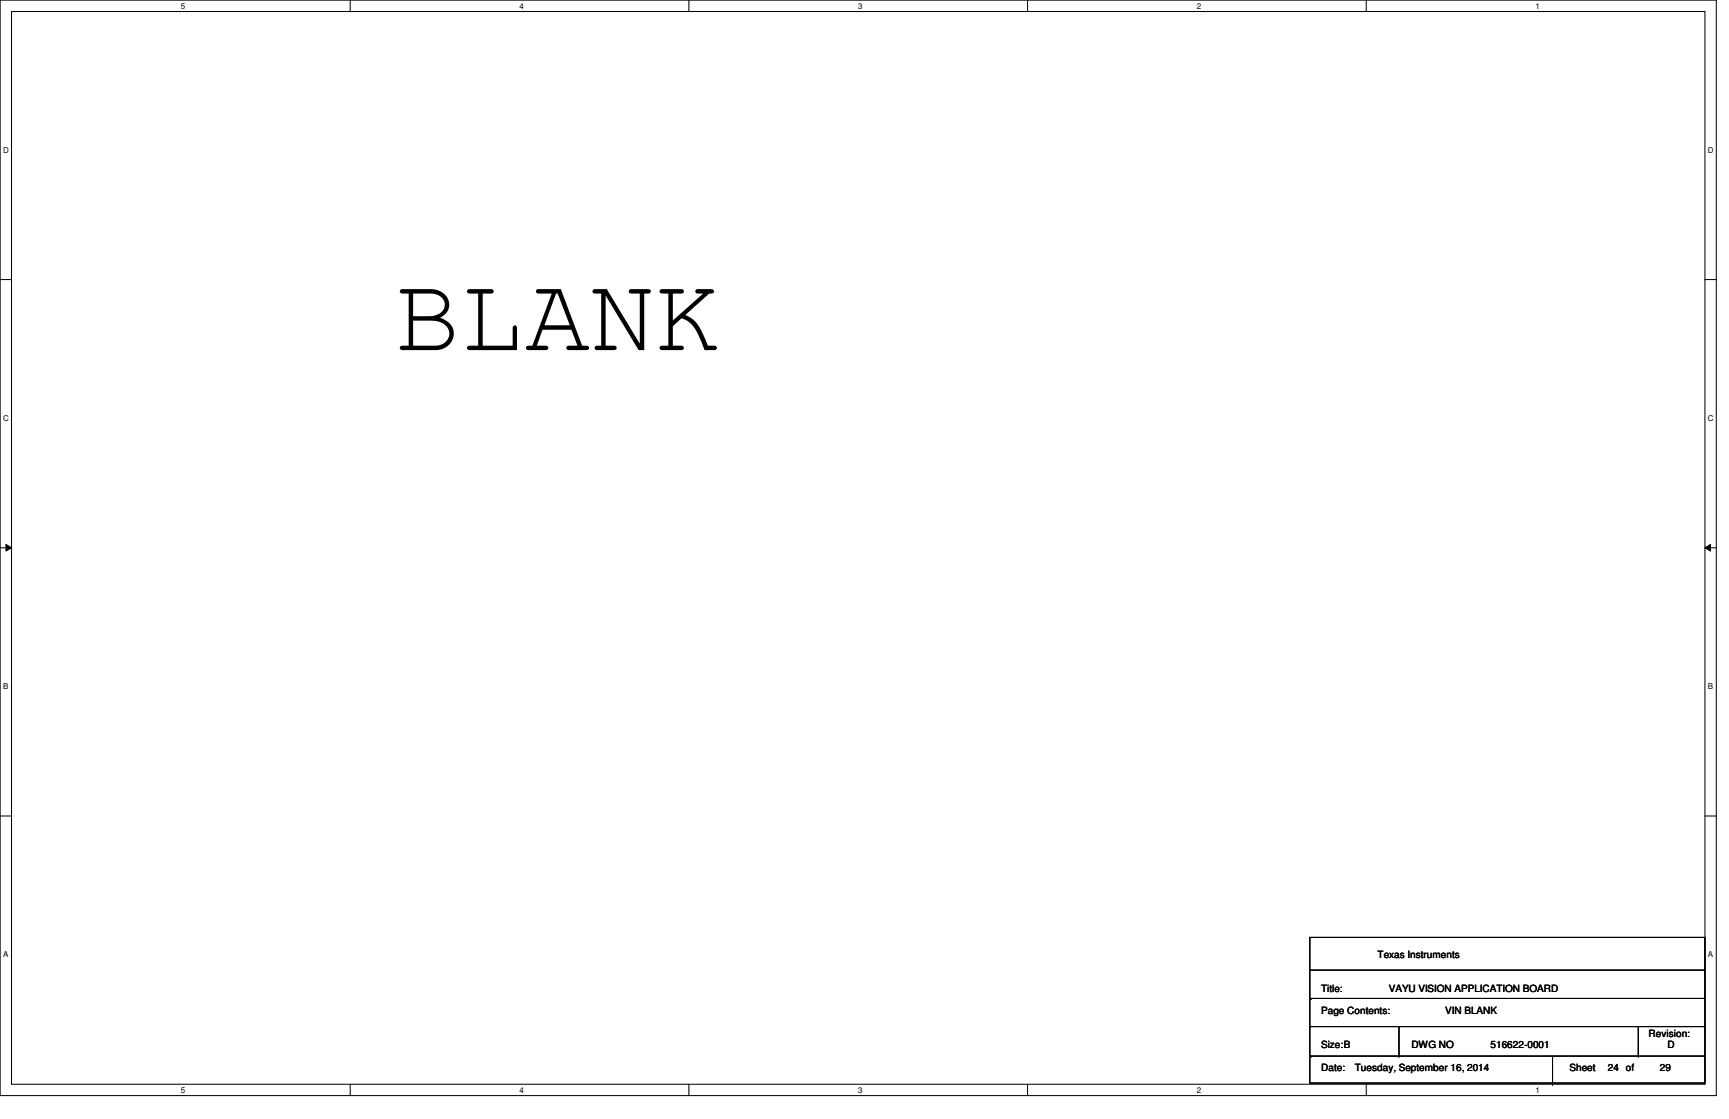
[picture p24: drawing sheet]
<svg xmlns="http://www.w3.org/2000/svg" width="432mm" height="279mm" viewBox="0 0 432 279" stroke-linecap="round" stroke-linejoin="round" font-family="sans-serif">
<defs><g id="words">
<text font-size="27.1" x="98.7" y="87.4">BLANK</text>
<g font-size="2.5">
<text x="344" y="239.1">Texas Instruments</text>
<text x="329.9" y="247.6">Title:</text>
<text x="346.8" y="247.6">VAYU VISION APPLICATION BOARD</text>
<text x="329.9" y="253.2">Page Contents:</text>
<text x="360.9" y="253.2">VIN BLANK</text>
<text x="329.9" y="261.7">Size:B</text>
<text x="352.5" y="261.7">DWG NO</text>
<text x="372.2" y="261.7">516622-0001</text>
<text x="411.7" y="258.9">Revision:</text>
<text x="416.5" y="261.7">D</text>
<text x="329.9" y="267.3">Date:</text>
<text x="338.4" y="267.3">Tuesday, September 16, 2014</text>
<text x="392" y="267.3">Sheet</text>
<text x="401.5" y="267.3">24 of</text>
<text x="414.5" y="267.3">29</text>
</g>
<g font-size="2">
<text x="45.2" y="2.2">5</text>
<text x="129.8" y="2.2">4</text>
<text x="214.3" y="2.2">3</text>
<text x="298.9" y="2.2">2</text>
<text x="383.5" y="2.2">1</text>
<text x=".8" y="38.1">D</text>
<text x="426.5" y="38.1">D</text>
<text x=".8" y="105.1">C</text>
<text x="426.5" y="105.1">C</text>
<text x=".8" y="172">B</text>
<text x="426.5" y="172">B</text>
<text x=".8" y="239">A</text>
<text x="426.5" y="239">A</text>
<text x="45.2" y="272.9">5</text>
<text x="129.8" y="272.9">4</text>
<text x="214.3" y="272.9">3</text>
<text x="298.9" y="272.9">2</text>
<text x="383.5" y="272.9">1</text>
</g>
</g></defs>
<path d="M0 0h428.6v273.6h-428.6zM2.9 2.9h422.9v267.8h-422.9z" fill="none" stroke="#000" stroke-width=".25"/>
<g fill="#fff">
<path d="M45.2 .4h1.1v2.2h-1.1z"/>
<path d="M45.2 271.1h1.1v2.2h-1.1z"/>
</g>
<path d="M87.5 0v2.9M87.5 270.7v2.9" fill="none" stroke="#000" stroke-width=".25"/>
<g fill="#fff">
<path d="M129.8 .4h1.1v2.2h-1.1z"/>
<path d="M129.8 271.1h1.1v2.2h-1.1z"/>
</g>
<path d="M172 0v2.9M172 270.7v2.9" fill="none" stroke="#000" stroke-width=".25"/>
<g fill="#fff">
<path d="M214.3 .4h1.1v2.2h-1.1z"/>
<path d="M214.3 271.1h1.1v2.2h-1.1z"/>
</g>
<path d="M256.6 0v2.9M256.6 270.7v2.9" fill="none" stroke="#000" stroke-width=".25"/>
<g fill="#fff">
<path d="M298.9 .4h1.1v2.2h-1.1z"/>
<path d="M298.9 271.1h1.1v2.2h-1.1z"/>
</g>
<path d="M341.2 0v2.9M341.2 270.7v2.9" fill="none" stroke="#000" stroke-width=".25"/>
<g fill="#fff">
<path d="M383.5 .4h1.1v2.2h-1.1z"/>
<path d="M383.5 271.1h1.1v2.2h-1.1z"/>
<path d="M.8 36.3h1.4v2.3h-1.4z"/>
<path d="M426.5 36.3h1.4v2.3h-1.4z"/>
<path d="M.8 103.3h1.4v2.2h-1.4z"/>
<path d="M426.5 103.3h1.4v2.2h-1.4z"/>
</g>
<path d="M0 69.8h2.9M425.8 69.8h2.8" fill="none" stroke="#000" stroke-width=".25"/>
<g fill="#fff">
<path d="M.8 170.2h1.3v2.3h-1.3z"/>
<path d="M426.5 170.2h1.3v2.3h-1.3z"/>
</g>
<path d="M0 136.8h2.9M1.5 135.9l1.4 .9-1.4 .8zM425.8 136.8l1.4-.9v1.7zM425.8 136.8h2.8" fill="none" stroke="#000" stroke-width=".25"/>
<path d="M1.5 135.9l1.4 .9-1.4 .8zM425.8 136.8l1.4-.9v1.7z" fill="#000"/>
<g fill="#fff">
<path d="M.8 237.2h1.3v2.2h-1.3z"/>
<path d="M426.5 237.2h1.3v2.2h-1.3z"/>
</g>
<g fill="none" stroke="#000" stroke-width=".25">
<path d="M0 203.8h2.9M425.8 203.8h2.8M327.1 234.1h98.7v36.3h-98.7zM327.1 256.3h.1M327.1 242.2h98.7M327.1 256.3h98.7M327.4 249.3h.1M327.4 249.3h98.4M349.4 256.3v7.4M409.2 256.3v7.4M425.8 242.2h.1M327.4 263.7h.1"/>
<path d="M327.4 263.7h98.4M349.4 263.7h.1M387.7 270.7h.1M387.7 263.7v7M409.2 263.7h.1"/>
</g>
<use href="#words"/>
</svg>
